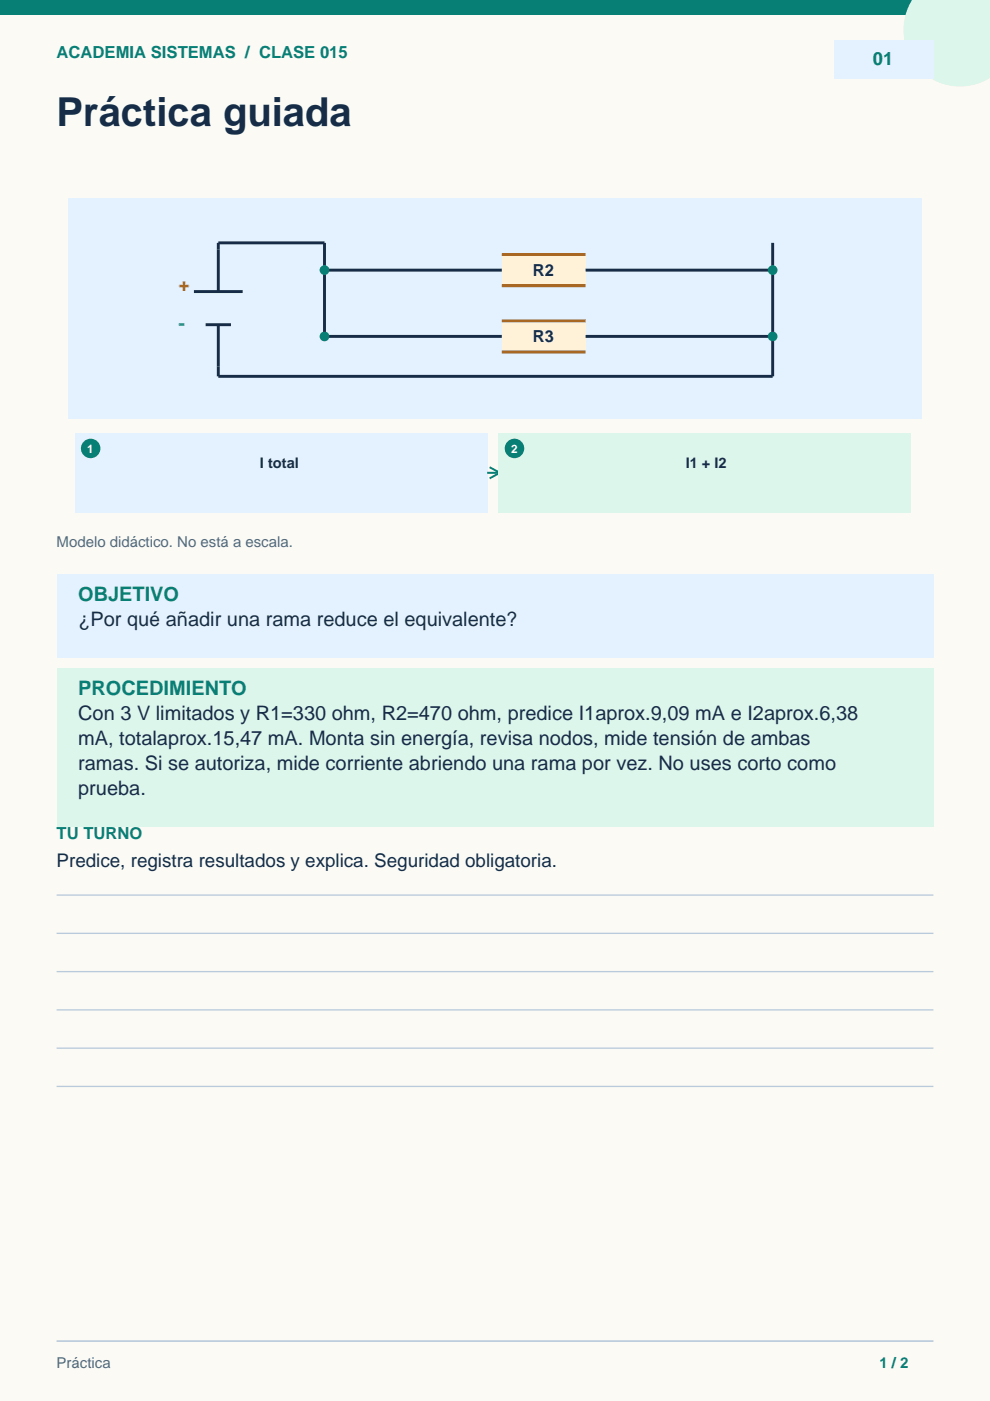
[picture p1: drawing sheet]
<svg xmlns="http://www.w3.org/2000/svg" width="210mm" height="297mm" viewBox="0 0 210 297" stroke-linecap="round" stroke-linejoin="round" font-family="sans-serif">
<defs><g id="words">
<text font-size="8.5" fill="#172d47" x="12" y="26.8">Práctica guiada</text>
<g font-size="4.2" fill="#087f75">
<text x="16.6" y="127.3">OBJETIVO</text>
<text x="16.6" y="147.4">PROCEDIMIENTO</text>
</g>
<g font-size="4.2" fill="#172d47">
<text x="16.6" y="132.6">¿Por qué añadir una rama reduce el equivalente?</text>
<text x="16.6" y="152.7">Con 3 V limitados y R1=330 ohm, R2=470 ohm, predice I1aprox.9,09 mA e I2aprox.6,38</text>
<text x="16.6" y="158">mA, totalaprox.15,47 mA. Monta sin energía, revisa nodos, mide tensión de ambas</text>
<text x="16.6" y="163.3">ramas. Si se autoriza, mide corriente abriendo una rama por vez. No uses corto como</text>
<text x="16.6" y="168.6">prueba.</text>
</g>
<text font-size="4.1" fill="#d64f61" x="37.9" y="61.6">+</text>
<text font-size="4.1" fill="#2475ca" x="37.9" y="69.9">-</text>
<text font-size="4" fill="#172d47" x="12" y="183.8">Predice, registra resultados y explica. Seguridad obligatoria.</text>
<text font-size="3.9" fill="#087f75" x="185.1" y="13.8">01</text>
<g font-size="3.5" fill="#087f75">
<text x="12" y="12.3">ACADEMIA SISTEMAS / CLASE 015</text>
<text x="12" y="177.8">TU TURNO</text>
</g>
<g font-size="3.5" fill="#172d47">
<text x="113" y="58.5">R2</text>
<text x="113" y="72.6">R3</text>
</g>
<g font-size="3.2" fill="#52677d">
<text x="12" y="116">Modelo didáctico. No está a escala.</text>
<text x="12" y="290">Práctica</text>
</g>
<text font-size="3.2" fill="#087f75" x="186.5" y="290">1 / 2</text>
<g font-size="3.1" fill="#172d47">
<text x="55.1" y="99.2">I total</text>
<text x="145.4" y="99.2">I1 + I2</text>
</g>
<g font-size="2.5" fill="#fff">
<text x="18.5" y="96.1">1</text>
<text x="108.4" y="96.1">2</text>
</g>
</g></defs>
<path d="M0 0h209.9v297h-209.9z" fill="#fcfaf4"/>
<path d="M0 0h209.9v3.2h-209.9z" fill="#087f75"/>
<path d="M193.4 -.1h16.6v16.6a12 12 0 0 1-14.9-1.7 12 12 0 0 1-1.7-14.9z" fill="#ddf6eb"/>
<path d="M176.7 8.5h21.2v8.1h-21.2z" fill="#e4f1fe"/>
<path d="M12 39.5h185.9v72.3h-185.9z" fill="#fcfaf4"/>
<path d="M14.5 42h180.9v46.7h-180.9z" fill="#e4f1fe"/>
<path d="M163.8 51.5v28.3h-117.5v-11M41.1 61.8h10.3M43.6 68.8h5.4M46.3 61.8v-10.3h22.5v19.8" fill="none" stroke="#172d47" stroke-width=".62" stroke-linecap="butt"/>
<path d="M106.4 54h17.8v6.6h-17.8z" fill="#fff2d9"/>
<path d="M106.4 54h17.8M106.4 60.6h17.8" fill="none" stroke="#a96519" stroke-width=".62" stroke-linecap="butt"/>
<path d="M68.8 57.3h37.6M124.2 57.3h39.6" fill="none" stroke="#172d47" stroke-width=".62" stroke-linecap="butt"/>
<g fill="#087f75">
<circle cx="68.8" cy="57.3" r="1.03"/>
<circle cx="163.8" cy="57.3" r="1.03"/>
</g>
<path d="M106.4 68h17.8v6.6h-17.8z" fill="#fff2d9"/>
<path d="M106.4 68h17.8M106.4 74.6h17.8" fill="none" stroke="#a96519" stroke-width=".62" stroke-linecap="butt"/>
<path d="M68.8 71.3h37.6M124.2 71.3h39.6" fill="none" stroke="#172d47" stroke-width=".62" stroke-linecap="butt"/>
<g fill="#087f75">
<circle cx="68.8" cy="71.3" r="1.03"/>
<circle cx="163.8" cy="71.3" r="1.03"/>
</g>
<path d="M15.9 91.8h87.4v16.9h-87.4z" fill="#e4f1fe"/>
<circle cx="19.2" cy="95.1" r="2.07" fill="#087f75"/>
<path d="M103.8 99.1l2.2 1.1M103.3 100.2h2.7M106 100.2l-2.2 1.2" fill="none" stroke="#087f75" stroke-width=".41"/>
<path d="M105.8 91.8h87.4v16.9h-87.4z" fill="#ddf6eb"/>
<circle cx="109.1" cy="95.1" r="2.07" fill="#087f75"/>
<path d="M12 121.7h185.9v17.6h-185.9z" fill="#e4f1fe"/>
<path d="M12 141.8h185.9v33.5h-185.9z" fill="#ddf6eb"/>
<path d="M12 189.8h185.9M12 197.9h185.9M12 206h185.9M12 214.1h185.9M12 222.2h185.9M12 230.3h185.9" fill="none" stroke="#b9cadd" stroke-width=".28"/>
<path d="M12 284.3h185.9" fill="none" stroke="#b9cadd" stroke-width=".35"/>
<use href="#words"/>
</svg>
